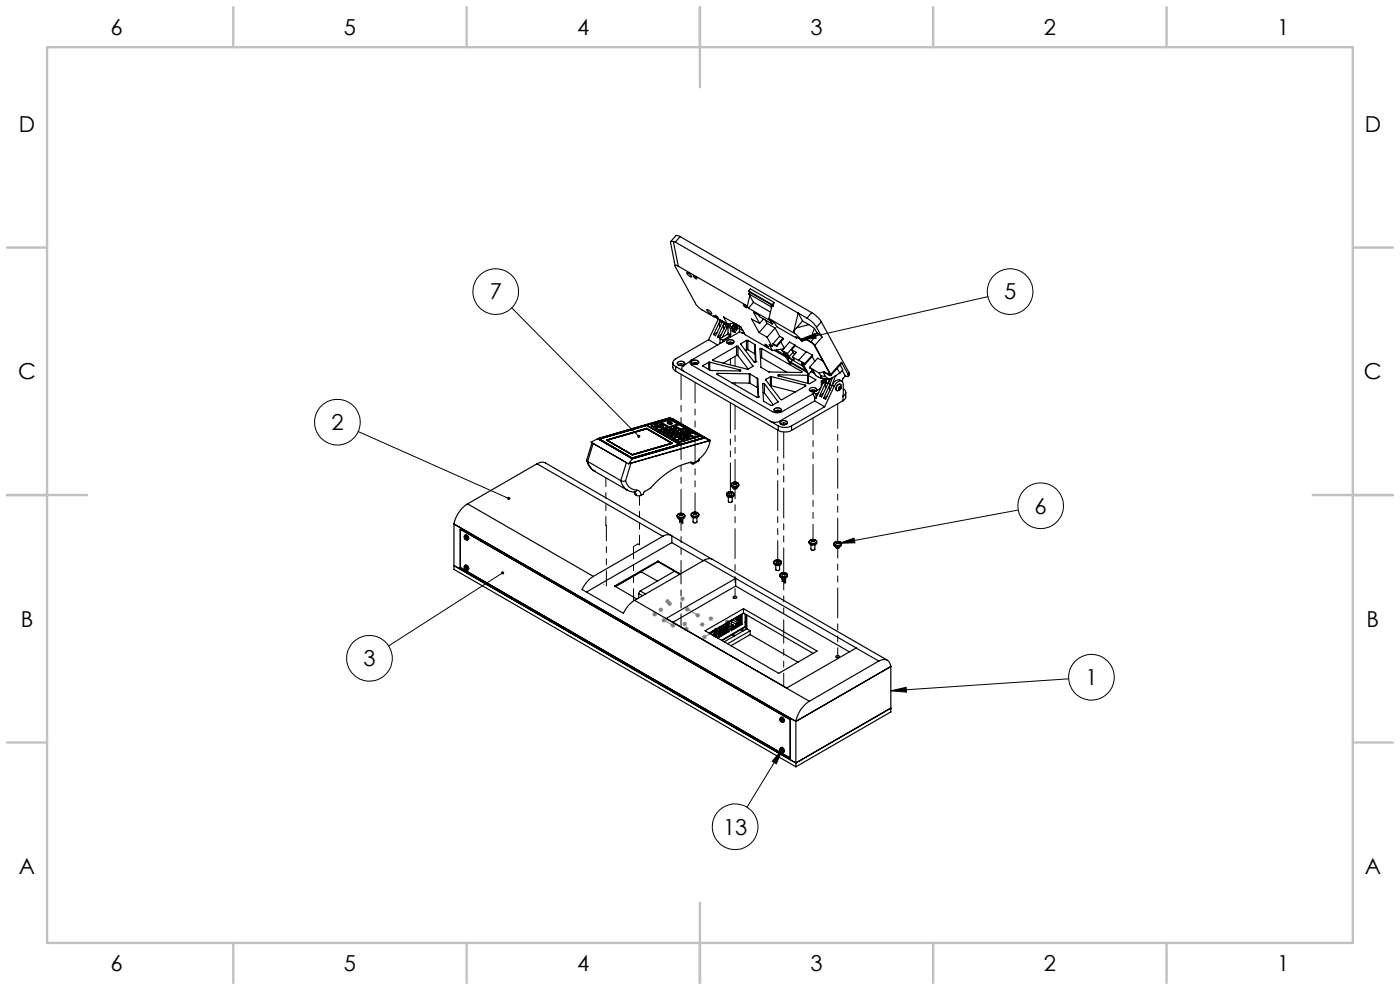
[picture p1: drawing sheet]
<svg xmlns="http://www.w3.org/2000/svg" width="297mm" height="210mm" viewBox="0 0 297 210" stroke-linecap="round" stroke-linejoin="round" font-family="sans-serif">
<defs><g id="words">
<g font-size="4.7">
<text x="23.5" y="7.4">6</text>
<text x="73" y="7.4">5</text>
<text x="122.5" y="7.4">4</text>
<text x="172" y="7.4">3</text>
<text x="221.5" y="7.4">2</text>
<text x="271" y="7.4">1</text>
<text x="4" y="27.9">D</text>
<text x="289.5" y="27.9">D</text>
<text x="103.9" y="63.5">7</text>
<text x="213" y="63.5">5</text>
<text x="3.9" y="80.4">C</text>
<text x="289.4" y="80.4">C</text>
<text x="70.3" y="91.2">2</text>
<text x="219.5" y="108.9">6</text>
<text x="4.4" y="132.9">B</text>
<text x="289.9" y="132.9">B</text>
<text x="77.1" y="141.3">3</text>
<text x="230.3" y="145.3">1</text>
<text x="153.4" y="177">13</text>
<text x="4" y="185.4">A</text>
<text x="289.5" y="185.4">A</text>
<text x="23.5" y="205.9">6</text>
<text x="73" y="205.9">5</text>
<text x="122.5" y="205.9">4</text>
<text x="172" y="205.9">3</text>
<text x="221.5" y="205.9">2</text>
<text x="271" y="205.9">1</text>
</g>
</g></defs>
<g fill="none" stroke="#808080" stroke-width=".21">
<path d="M138.4 130.3h1M138.5 130l.7 .7M138.9 129.8v1M139.2 130l-.7 .7M139.7 129.4h1M139.8 129l.7 .7M140.2 128.9v.9M140.3 131.6h1.1M140.5 131.2l.7 .7M140.5 129l-.7 .7M140.8 131.1v1M141.1 127.6h1"/>
<path d="M141.2 131.2l-.7 .7M141.3 127.2l.7 .7M141.6 128.1h1M141.6 127.1v.9M141.7 127.7l.7 .7M142 127.2l-.7 .7M142.1 127.6v1M142.2 132.7h1.1M142.4 132.3l.7 .7M142.4 127.7l-.7 .7M142.8 132.2v1M143.1 132.3l-.7 .7"/>
<path d="M144.3 127h1M144.4 126.7l.7 .7M144.8 132.4h1M144.8 126.5v1M144.9 132l.7 .7M145.1 133.4h1M145.1 126.7l-.7 .7M145.3 131.9v1M145.3 133.1l.7 .7M145.3 129.2h1M145.5 128.9l.7 .7M145.6 132l-.7 .7"/>
<path d="M145.6 132.9v1M145.8 128.8v.9M146 133.1l-.7 .7M146.2 128.9l-.7 .7M147.5 130.5h1M147.6 130.2l.8 .7M148 130v1M148.4 130.2l-.8 .7M148.4 132.5h1.1M148.6 132.1l.7 .7M148.9 135.1h1M149 132v1"/>
<path d="M149 134.8l.8 .7M149.3 132.1l-.7 .7M149.4 134.6v1M149.8 134.8l-.8 .7M150.3 131.2h1M150.5 130.9l.7 .7M150.8 130.7v1M151.2 130.9l-.7 .7M151.4 133.7h1M151.6 133.3l.7 .7M151.9 133.2v1M152.3 133.3l-.7 .7"/>
<path d="M153.8 132h1M154 131.6l.7 .7M154.3 131.5v1M154.7 131.6l-.7 .7"/>
</g>
<g fill="none" stroke="#000" stroke-width=".21">
<path d="M108.5 65.3l27 27.3M169.8 72l3.1-1.2 .2 .9zM209.6 62.9l-39.8 9.1M76 91.5l31.9 14.3M178 115.2l3.2-1 .2 .9zM216 108.2l-38 7M106.6 121.5l-24.2 15.5M166 158.9l-1.3 3.1-.9-.5zM166 158.9l-7.5 12.3M189 146.5l3.2-.7 .1 1zM226.7 144l-37.7 2.5"/>
<circle cx="105.2" cy="61.8" r="4.8"/>
<circle cx="214.3" cy="61.9" r="4.8"/>
<circle cx="71.6" cy="89.6" r="4.8"/>
<circle cx="220.8" cy="107.3" r="4.8"/>
<circle cx="78.4" cy="139.6" r="4.8"/>
<circle cx="231.5" cy="143.7" r="4.8"/>
<circle cx="155.9" cy="175.4" r="4.8"/>
</g>
<g fill="none" stroke="#c0c0c0" stroke-width=".5">
<path d="M10 10h277v190h-277zM49.5 1.5v8.5M99 1.5v8.5M148.5 1.5v17M198 1.5v8.5M247.5 1.5v8.5M1.5 52.5h8.5M287 52.5h8.5M1.5 105h17M278.5 105h17M1.5 157.5h8.5M287 157.5h8.5"/>
<path d="M148.5 191.5v17M49.5 200v8.5M99 200v8.5M198 200v8.5M247.5 200v8.5"/>
</g>
<path d="M128.1 124h.1" fill="none" stroke="#808080" stroke-width=".25"/>
<path d="M140.9 131.6l1.9 1.1M145.8 129.2l2.2 1.3M149.4 135.1l2.5-1.4M156 132.9l-1.7-.9" fill="none" stroke="#808080" stroke-width=".21" stroke-dasharray="15.2 1.3 1.3 1.3"/>
<path d="M106.5 121.2a.34 .34 0 0 0-.2 .5 .34 .34 0 0 0 .5 .1 .34 .34 0 0 0 .1-.5l-.3 .2 .3-.2zM166 158.9l-1.3 3.1-.9-.5zM178 115.2l3.2-1 .2 .9zM135.3 92.3a.34 .34 0 0 0 0 .5 .34 .34 0 0 0 .4 0l-.2-.2 .3 .1a.35 .35 0 0 0-.1-.4 .35 .35 0 0 0-.4 0zM169.8 72l3.1-1.2 .2 .9zM189 146.5l3.2-.7 .1 1zM107.7 105.5a.34 .34 0 0 0 0 .5 .34 .34 0 0 0 .5-.1l-.3-.1 .3 .1a.33 .33 0 0 0-.1-.4 .33 .33 0 0 0-.4 0z" fill="#000"/>
<g fill="none" stroke="#000" stroke-width=".25">
<path d="M142.8 51.2l.5 .2M142.8 51.2h-.5l-.1 .2 1 5M142.8 51.2l1.1 5.3M143.3 51.4l26 15M143.9 56.5l-.4-.2-.3 .1 4.4 8.2 1.1 1 2.7 1.6M143.9 56.5l14.6 8.4M144.3 50.2l-.9-.3-1.2 1.4M144.3 50.2l-1 1.2M144.3 50.2l27.9 16.1M145.7 57.8l.3 .1a.75 .75 0 0 1 .6 .9l-.6-.5zM147.1 58.5h.1a.64 .64 0 0 1 .5 .7zM142.7 76.9l.1 1.2 .5 .6"/>
<path d="M143.3 77.7v1M143.3 77.7l1.7 1M143.3 78.7l21.8 12.6M143.8 76.9a.79 .79 0 0 1 .8-.3 .79 .79 0 0 1 .6 .7 .89 .89 0 0 1-1.5-.3zM143.8 77.4l.6-.3 .7 .3M144.9 77.6a.59 .59 0 0 0-.3 .6 .59 .59 0 0 0 .4 .5M145 78.7l18.4 10.7M146.6 76.7a.97 .97 0 0 1 1.6 .2 .88 .88 0 0 1-.8 .4 .88 .88 0 0 1-.8-.6zM146.7 76.4l-1.8 1.3M146.8 77.1l.6-.2 .7 .2M147.1 77.2l.3-.1 .4 .1M149.2 77.5v.2"/>
<path d="M149.2 77.7l1.5 .9 6.4 .1v-.2M150 65.6a1.36 1.36 0 0 1 1 1h-.2a1.35 1.35 0 0 1-.8-1zM150.3 72.1l-7 4a.85 .85 0 0 0-.6 .8 .85 .85 0 0 0 .6 .8M150.3 72.1l2 1.1M150.4 76.9l-1.2 .6M150.4 76.9v1.5M150.6 76.8l-.2 .1M150.6 76.8l6.5 1.7M150.6 76.8v1.7M151.3 76.3v.2l7.4 1.8M151.3 76.3v.2M151.4 67.2l-.1-.2 3 1.7"/>
<path d="M151.6 67.2h-.2M151.7 66.9h.1a.64 .64 0 0 1 .5 .6l-.5-.4zM152.1 70.5l-.7 .5M152.3 79.2l-.3 .1 8.6 5 .3-.1M152.3 79.2l6.7 .1M152.3 79.2v.3M152.4 67.7l-2.1 4.4M152.4 67.7l.4 .3M152.4 67.7h.1M152.7 68.2v1.1M152.7 68.2l.4 .2M152.8 71.9v.8l.1 .1"/>
<path d="M152.8 68.1l-1.4 2.9M152.8 71.9l.5 .3M152.8 67.9l-.1 .3M153 71l-.8 .5M153.2 68.2l-1.4 3-.4-.2M153.2 68.1v.2M153.2 68.2l.4 .2M153.3 71.5l-.5 .4M153.3 68.1l-.1 .1M153.3 72.2v.4M153.6 68.7v1.1M153.6 68.7l.4 .2"/>
<path d="M153.6 68.6l-1.4 2.9M153.6 72.3l-6.8 4a.6 .6 0 0 0-.4 .6 .6 .6 0 0 0 .4 .6l17.1 9.8a2.1 2.1 0 0 0 2 0l6.6-3.8M153.6 72.3v.1M153.7 68.4l-.1 .3M154.1 68.7l-1.5 3-.4-.2M154.1 68.7l.3 .2M154.1 69.4l.1 .1M154.1 69.4l.6-.3 .7 .4M154.1 68.6l-.1 .2M154.1 68.6v.1M154.2 72.3a.94 .94 0 0 1 1.5 .3 .98 .98 0 0 1-1.6 0zM154.2 72.8l.6-.2 .8 .2"/>
<path d="M154.2 69.5l-.9 2M154.3 70.9l-1 .6M154.3 70.9l.6 .4M154.3 68.7l-.8-1.5 3.7 2.1 .9 1.7 5.8 3.4M154.4 70.7l-.1 .2M154.4 69.4v1.3M154.4 68.7l-.3 .7M154.4 69.4l-.2 .1M154.4 69.4l.6 .3M154.4 70.7l.6 .3M154.6 72.9l.2-.1 .5 .1M154.8 69.1l.4 .2"/>
<path d="M154.8 69.1v.1M154.9 71.3l-1.6 .9M155 71l-.1 .3M155 69.7v1.3M155.1 68.6l-.3 .5M155.2 69.3v.1M155.4 70l.1 .1zM155.4 69.5v.8l.5 .2M155.4 69.5l-.4 .2M155.4 70.2l.5 .3M155.4 68.6l.3 .1M155.5 70.1l.4-.2z"/>
<path d="M155.5 69.1l-.2 .4M155.5 69.1l-.3 .2M155.7 68.7l-.2 .4M155.7 68.7l.3 .1M155.8 68.5l-1.5 .2M156 69.4l.1-.1a.26 .26 0 0 1 .1 .4 .26 .26 0 0 1-.4 0zM156 68.8l-.5 .3M156 68.8l.2 .3M156 68.8h.2v.3M156.2 69.2l-.2-.1a.48 .48 0 0 0-.5 .7l.3 .1M156.2 69.1v.1M156.2 73.4l.4 .1"/>
<path d="M156.2 75.4l.4 .1M156.2 73.4v2M156.2 73.4l-4.9 2.9M156.2 75.4l-2.8 1.6M156.3 69.5v-.2a.38 .38 0 0 0-.5 .1 .38 .38 0 0 0 .1 .5l.2-.1M156.3 69.6l.2 .1M156.5 69v.7M156.5 69.7l-.6 .8M156.6 73.5l3.1 4.1M156.6 73.5v2M156.6 75.5l2.1 2.8M156.8 70.3l1.1 .4"/>
<path d="M156.8 69.1v1.3l-3.2 1.9M156.8 69.7l.8 .5M157.1 78.5v.2M157.2 72.9l2.8 3.9 .2 .1 .2-.2M157.2 72.9v.2M157.7 64.6h.1a.55 .55 0 0 1 .5 .7l-.4-.3zM157.8 70.6h-.4M158.4 72.2h.2M158.4 74.2h.2M158.4 72.2l-1.2 .7M158.4 72.2v2M158.4 74.2l-.3 .1"/>
<path d="M158.5 64.9l.3 .5M158.6 72.2l1.5 .9M158.6 72.2v2M158.6 74.2l1.5 .9M158.8 61.7l.4-.4 5 2.9M158.8 61.7l.3 .4M158.8 65.4l4.6 2.6-.3-.5M158.8 61.7l5 2.9M158.9 62.3l.2-.3 4.6 2.7M158.9 62.3l.2 .4M158.9 62.3l4.6 2.7M159 79.3h.1"/>
<path d="M159 79.3v2M159.1 62.7l-.6 2.2M159.1 62.7l.7 1.4M159.1 79.3l1.6 .9M159.1 79.3v2M159.7 77.6v.1l-1 .6M159.7 77.6v.1M159.8 64.1l3.6 2.1M159.8 64.1l-1 1.3M160.1 73.1l.1 .1M160.1 75.1h.1M160.1 73.1v2"/>
<path d="M160.2 73.2l.2 3.5M160.2 73.2v1.9M160.2 75.1l.1 1.7M160.4 76.7h.1M161 70.5l1.7 1M161.1 68.6l-1.3-2.4 4 2.5M161.1 68.6l-1.7-.9 1.6 2.8M161.3 75.9h.3M161.6 73.9l-.4 .1 .3 4 1.7 .9 6.8 .1 .1-.2M161.6 73.9l8.5 4.9M161.6 73.9v2M161.6 75.9l5.3 3.1"/>
<path d="M162 67.7l-.9 .9M162.3 73h.1a.55 .55 0 0 1 .5 .7l-.4-.3zM162.3 67.9l.4 .7M162.7 68.6l1.7 1M162.7 71.5l1.1 1.9M162.7 68.6l-1.7 1.9M163.1 67.5l5.5 3.2M163.4 79.9v2l.3-.1M163.4 79.9l-.9 .6M163.5 65l.2 .4M163.5 68.3v-.2a1.03 1.03 0 0 1 1 .8l.3 .4 4.2 2.4M163.5 68.3l.3 .4"/>
<path d="M163.7 79.9h-.3M163.7 79.9l7.1 1.8M163.7 79.9v1.9M163.7 65.4l-.6 2.1M163.7 64.7l.1 .1M163.7 64.7l-.2 .3M163.7 68.1l-.2 .2M163.8 73.4l-.6-.3 .7 1.3M163.8 64.8l-.1 .6M163.8 64.8l.2 .2M163.8 64.6l.2 .4M164 72.9l.1 .2"/>
<path d="M164 72.9l.7 .4M164.1 73.1l-.3 .3M164.1 73.1l.7 .4M164.1 68.4l-.3 .3M164.2 64.2l-.2 .8M164.2 64.2l-.4 .4M164.3 74.3l2.5 1.5M164.4 69.6l1 1.7M164.4 69.6l-1.7 1.9M164.7 74.3l1.8 1M164.7 73.3l.1 .2M165.2 79.5l-.2 .2 6.6 1.7 1.4-.7"/>
<path d="M165.2 79.5l6.2 .1M165.2 79.5v.3M165.4 71.3l.7 .4M165.4 71.3l-1.4 1.6M165.7 72.5l.7 1.3M165.9 74.4l.5 .4M165.9 74.4l1.1 .6M166.1 71.7l.1 .2-1.4 1.6M166.1 71.7l-1.4 1.6M166.2 74l-2.3 .4M166.3 74.9l.1 .1M166.3 74.9l1.2 2.1 .2 .2"/>
<path d="M166.4 75l.3 .2M166.4 74.8l.2 .1M166.4 74.8l-.1 .1M166.6 74.9l.2 .1M166.6 74.9l-.2 .1M166.7 75.2l1 2M166.8 75l.5 .9 3 1.8M166.8 75l-.1 .2M167 75l.4 .7M167.4 75.7a1.03 1.03 0 0 0 1.1 .7l-.4-.7M167.7 76.8l3.4 2M167.7 76.8l.2 .2"/>
<path d="M167.9 77l3.3 2M167.9 77l-.2 .2M168 74.2l.9 .5-.8 1M168 74.2l.2 .5M168.1 75.7l1.4 .8-.1-.1M168.1 76.4l-.4 .4M168.2 74.7l.4 .4M168.2 74.7l-.8 1M168.4 70.3l.2 .4M168.6 70.7l.9 .8 .5 .7M168.6 73.2l.1 .1M168.6 73.2l-1.1-.6-1.6 1.8"/>
<path d="M168.6 73.2l-1.6 1.8M168.7 73.3l2.3 1.3M168.7 73.3l-.7 .9M169 69.6l-.6 .7M169 71.7l-.2-.3 1 .6 .3 .3M169.1 71.6l-.1 .1M169.3 66.4l1 1.7M169.3 66.4l1.9 1.1M169.3 66.4l-.9 3.9M169.4 76.4l1.3 .7M170 72.2l.1 .1M170.1 78.8v.2"/>
<path d="M170.1 77.1l.6 1.2 .3 .1 .6 1M170.1 77.1l.5 .3M170.3 77l-.3 .1M170.3 68.1l1.3 .8M170.3 68.1l-1.3 1.5M170.3 77l.4 .2M170.3 77l-.2 .1M170.5 77.4l1.1 2M170.5 77.4h.1M170.6 77.4h-.1M170.7 77.2l.1 .1M170.7 77.2l-.1 .2"/>
<path d="M170.7 77.1l.1 .2M171.1 72.1l1.1 .6 .6 .6 3.2 6.1-.3-.1M171.1 72.1l-.1-.2 1 .6M171.1 72.1l-1 .2M171.2 67.5a5.7 5.7 0 0 1 2 1.9M171.4 79.6h.1M171.4 79.6v1.7M171.5 79.6l1.5 .9M171.5 79.6v1.7M171.6 68.9l1.2 .8M171.6 68.9l-2.6 .7M171.7 77.9l2.1 1.2"/>
<path d="M171.7 77.9l.7 .5M172 72.5l.9 .8M172.1 78.8l.8 .5M172.2 66.3a6.3 6.3 0 0 1 2 2M172.2 66.3l-1 1.2M172.3 78.6l.3 .2M172.3 75.6l.6 1.1M172.3 75.3l.1 .2-1.6 1.8M172.3 75.3l-1.2-.7-1.7 1.8M172.3 75.3l-1.6 1.8M172.4 78.4l.7 1.3 1 .5 .1-.2-.1-.3M172.4 78.4l-.8 1"/>
<path d="M172.4 71.5l-2.4 .7M172.8 69.7l-.4 1.1v.7M172.8 69.7l.5 .9M172.9 73.3l3.3 6.1M173.2 69.4l1.2 2.1M173.3 70.6l.3 .2M173.3 70.6l-.9 .9M173.6 70.8l.8 .7M173.6 70.8l-1.6 1.7M173.8 79.1l.3 .6M174.1 79.7l1 .2M174.2 68.3l-1 1.1"/>
<path d="M174.2 68.3l5.9 10.7M174.4 71.5l-1.5 1.8M174.6 76.6l-1.1-.6-1.8 1.9M174.8 78.8l.1 .2M174.8 78.8l.9 .5M174.8 78.8l-1 .3M174.9 79l1.2 .7 .2-.1-.1-.2M174.9 79h-.2l.4 .9M175.1 79.9l1 .5M175.9 79l-.2 .3M177.2 79.7h.1M177.2 79.7l-1.1 .7"/>
<path d="M177.2 79.7l-.7 2.1M177.6 78.1l.6 1.1M178.2 79.2l-1 .5M178.3 77.4l.5 1-.6 .8M178.5 76.9l.1 .1-2.4 2.6M178.5 76.9l-2.3 2.5M178.5 76.9l1.3 2.4M178.7 78.6l.6 1.1M179.3 79.7l-.5 .6-.2 .6M179.8 79.3l.1 .5-.6-.1M180.1 79l.1 .4-.3 .4M180.1 79l-.3 .3"/>
<path d="M113.9 98.4l.8-.3h.9l26.8 15.5M113.9 98.4l26.7 15.4M113.9 98.4l-14.7 8.5M124.5 97.7l.7 1.5 .9 .7M124.7 97.9l.4 1 1 1M124.7 97.9l1.1-3.8 7.1 4-1.2 3.8M124.7 97.9l7 4M125.6 93.9l-1.1 3.7 .2 .3M126.1 99.9h.1M126.1 99.9l7 4.1-1-1.1-.4-1M126.8 93.1l7.4 4.2M126.8 93.1l-1.4 .7 7.9 4.6"/>
<path d="M127.1 93.1l7 4.1 10.1-2.9M127.1 93.1l15-4.3 7.1 4.1-15 4.3M127.1 93.1l10.1-2.9 7 4.1M127.1 93.1l7.1 4.1M128.7 93.3l8.5-2.4 5.5 3.1-8.5 2.5zM128.8 93.4l8.4-2.4 5.3 3-8.4 2.4zM133.8 98.3h-.1M133.8 98.3l-1.1 3.7M134.2 97.3l-.9 1.1M138.2 90.2l-.1 .2 1.6 .9M138.2 90.2l.8-.2 .4 .3M138.2 90.2l1.5 .9"/>
<path d="M138.9 90.5l.4 .1M139 90.3l-.1 .2M139 90.4h.3M139 90.3v.1M139 90.3l.3 .1M139 90.4l-.1 .1M139.2 89.9v.2l1.6 .9M139.2 89.9l1.6 .9M139.2 89.9l.9-.2 .3 .2M139.3 90.6v.1M139.3 90.2v.2M139.3 90.6h.2"/>
<path d="M139.3 90.2v.4M139.3 90.2l.1 .1M139.3 90.4v.2M139.4 90.3l1.1 .6M139.4 90.3l.4 .2M139.5 90.6l-.2 .1M139.7 91.1v.2M139.8 90.5l-.3 .1M139.8 90.5h-.3v.1M140 91.3l-.1 .1 1.3 .7M140 91.3l1.2 .7M140 91.3l.8-.3 .5 .4"/>
<path d="M140 90.1l-.1 .1 .8 .2v-.1M140 90.1l.7 .2M140.3 89.6v.2l1.6 .9M140.3 89.6l1.6 .9M140.3 89.6l1.9-.5 1.6 .8M140.4 89.9l.1 .3M140.4 89.9l.2 .3-.6-.1M140.4 89.9h.1M140.4 89.9l1.2 .7M140.4 89.9l.3 .4M140.5 90.9v.2l-.8 .2M140.5 90.9l-.8 .2"/>
<path d="M140.7 91.5v.1M140.7 91.6l.4 .1M140.7 91.6h.1M140.8 91.5h.2M140.8 91.5l.3 .2M140.8 91.5h.1M140.8 91.5h-.1M140.8 90.8v.2M141 91.4h.1M141 91.4h.4M141 91.4l.1 .1M141 91.5h.1"/>
<path d="M141.1 91.7h.1M141.1 91l-.1 .1 1.2 .7M141.1 91l.8-.3 .5 .3M141.1 91l1.2 .7M141.1 91.5h.1M141.1 91.5h-.1M141.2 92v.1M141.4 91.4v.1M141.4 91.4h.1M141.4 91.5h.1M141.4 91.5l.1 .1M141.5 91.6l.5 .1"/>
<path d="M141.5 91.6a.47 .47 0 0 0-.8-.1v.1M141.5 91.6h.1M141.5 92.1l-.1 .2 1.3 .7M141.5 92.1l1.2 .7M141.6 89.6a.52 .52 0 0 0 .4 .4 .52 .52 0 0 0 .6-.3M141.6 90.6v.2l-.8 .2M141.6 90.6l-.8 .2M141.6 89.5a.56 .56 0 0 1 .9 .3 .65 .65 0 0 1-.9-.3zM141.7 91.2h.5h-.1M141.7 91.2h.1M141.7 91.2l.5 .1M141.7 89.6h.1a.33 .33 0 0 1 .3-.1 .33 .33 0 0 1 .2 .3z"/>
<path d="M141.7 89.7l.7 .1M141.9 90.5v.2M142 91.1l.1 .1M142 91.7v.2l-.8 .2M142 91.7l-.8 .3M142.1 91.2v-.2h.2l.3 .1-.1 .2M142.1 91.2h.1M142.1 88.6l-15.3 4.5M142.1 88.6l7.3 4.3M142.1 88.6l.6 .2M142.1 92.3l.1 .2M142.1 91l.1 .2h.3l-.1-.1"/>
<path d="M142.1 91l.3 .1M142.1 91v.1M142.1 91h.1M142.1 90.7v.1l1.8 1.1M142.1 90.7l1.3 .7M142.1 90.7l.8-.3 .8 .4M142.2 92.5h.4M142.2 92.5h.1M142.2 92.3h.1M142.2 91.3h.3M142.2 91.3h.1M142.2 92.3h.4"/>
<path d="M142.2 92.3v.1l.4 .1M142.3 91.7l-.1 .1M142.4 91.1h.1M142.5 91.3l.6 .1M142.5 91.3h.1M142.5 91.8v.2l1.2 .7M142.5 91.8l1.3 .7M142.6 92.1l.3 .2-.7-.1-.1 .1 .1 .2M142.6 92.3h.1M142.6 92.1h.1M142.6 92.3l.5 .1M142.6 92.5h.1"/>
<path d="M142.6 88.8l8.1 4.6M142.6 92.1l-.4-.2-.7 .2M142.6 92.1l.5 .3M142.7 92.8v.2M142.8 90.8l.1 .2M142.9 91h.4M142.9 91h.1M142.9 93l.8-.3 .6 .4M142.9 93v.1l1.2 .8M142.9 93l1.2 .7M142.9 90.8l.2 .2h.2l-.1-.1M142.9 90.8l.3 .1"/>
<path d="M142.9 90.8h.1M143.1 92.4h.1M143.1 92l.5 .1h-.1M143.1 92h.1M143.1 91.4v.2l-.9 .2M143.1 92.4l.4 .2M143.1 92l.3 .2M143.1 91.4l-.8 .3M143.2 90.8l.2 .2h-.1M143.2 90.9h.1M143.2 90.3v.2l1.2 .7M143.2 90.3l1.3 .7"/>
<path d="M143.2 90.8l.5 .1M143.2 90.3l.8-.2 1.3 .7M143.3 91h.1M143.3 91.6l-.8 .2M143.4 92.2h.1M143.4 91h-.1M143.4 91.4l.8-.3-.1 .2-.8 .2zM143.4 91.9l.1 .2M143.5 92.6l-.1 .2-.7 .2M143.5 92.6l-.8 .2M143.5 91.9v.2M143.5 91.9a.29 .29 0 0 1 .3-.1 .29 .29 0 0 1 .2 .3"/>
<path d="M143.5 92.1h.1M143.5 91.9h.1M143.6 91.9l.3 .1M143.6 91.9l.2 .2M143.6 91.9h.1M143.6 91.5v.2l1.2 .7 .1-.2M143.6 91.5l1.3 .7M143.6 91.5l.8-.2 .6 .3M143.7 93.3h.1M143.7 90.8h-.7l-.2 .1 .1 .1M143.7 90.9h.1M143.8 93.3h.1"/>
<path d="M143.8 92.1h.1M143.8 92.1l-.4 .1M143.8 92.5l-.1 .2M143.8 89.9v.2l-1.9 .6M143.8 89.9l-1.9 .6M143.9 93.3h.1M143.9 92h.1M143.9 92v.1M143.9 92.1h.1M144 92.1h.1M144 92.7v.1l1.2 .7M144 92.7l1.2 .7"/>
<path d="M144 92l.6 .3M144.1 92.1h-.1M144.1 93.7v.2M144.2 94.3l-10 2.9M144.3 91.7l.1 .1M144.3 93.1l-.6 .2M144.3 93.1h.1M144.4 93.1h.1M144.4 91.8l.3 .1M144.4 91.8h.1M144.4 93.1l-.6 .2h.1M144.4 93.1l.6 .3"/>
<path d="M144.4 91.7v.1l.3 .1-.1-.2M144.4 91.7h.2M144.4 91.7h.1M144.5 91l-.1 .2M144.6 91.6v.1M144.6 91.7a.28 .28 0 0 1 .3-.2 .28 .28 0 0 1 .2 .3M144.6 91.7l-.3-.1 .1 .2M144.6 92.3l-.1 .2-.8 .2M144.6 92.3l-.8 .2M144.6 92.9h.1M144.6 92.9l.9 .1M144.6 91.7l.1 .1"/>
<path d="M144.6 91.7h.1M144.7 91.6l.2 .2 .2-.1-.1-.1M144.7 91.6h.3M144.7 91.6h-.1M144.7 91.6h.1M144.7 91.2v.2l1.2 .7M144.7 91.2l.8-.2 .5 .3M144.7 91.2l1.2 .7M144.7 91.9h.1M144.8 91.9h-.1M144.8 92.4l.5 .3M144.8 92.9h.5z"/>
<path d="M145 93.4l-.1 .2-.8 .3M145 93.4l-.9 .3M145 92.7h.1M145 91.6l.1 .1M145 91.6h.1M145 92.7l-.4 .2M145.1 92.8h.1M145.1 91.8l-.4 .1M145.1 91.8h.1M145.1 92.3v.2l1.2 .7M145.1 92.3l.8-.2 .7 .5M145.1 92.3l1.2 .8"/>
<path d="M145.1 91.7l.6 .3M145.2 91.7l-.1 .1M145.2 92.8l.3 .2M145.2 93.4v.1M145.3 90.8l-.1 .2-.8 .2M145.3 92.7h-.2M145.3 92.7h.1M145.3 90.8l-.8 .2M145.3 92.7l.7 .5M145.3 92.7l-.1 .1M145.4 91.4l.1 .1M145.5 91.5h.5"/>
<path d="M145.5 91.5h.1M145.5 91.5l-.1-.1a.56 .56 0 0 1 .8 0l-.2 .1M145.5 93h.1M145.6 92.5h.1M145.6 91.3l-.1 .1 .1 .1h.4l.1-.2M145.6 91.3h.1M145.6 92.5l.4 .3M145.6 92.5l1.1 .1M145.6 91.3l-.1 .1M145.7 92l-.1 .1-1.6 .6M145.7 92l-.8 .2M145.8 91.3h.3"/>
<path d="M145.8 91.3h-.2M145.8 91.3h.1M145.9 91.9v.2M146 91.5h.1M146 92.8h.1M146 93.2v.1l-.8 .2M146 93.2l-.8 .2M146.1 91.3v.1M146.1 91.3h.1M146.1 92.8h.1M146.2 92v.2l1.2 .7M146.2 92l.8-.2 1.2 .7"/>
<path d="M146.2 92l1.2 .7M146.2 91.4l-.2 .1M146.2 91.4l.6 .3M146.3 98.1l.6 .3h.2v-.2M146.3 93.1v.1M146.7 92.6h.1M146.7 92.6h-.9l.3 .2M146.7 92.6l.4 .2M146.8 91.7l-.1 .1-.8 .3M146.8 91.7l-.9 .2M147.1 98.2l-.3-.1a15.1 15.1 0 0 0-8.9 5.5l-1.2 .6-.2 .6-.5 .3M147.1 92.8v.2l-.8 .2"/>
<path d="M147.1 92.8l-.8 .3M147.4 92.7v.2M148.2 92.5v.2l-.8 .2M148.2 92.5l-.8 .2M148.3 97.5l-.1 .3-1.1 .6M148.3 97.5l-1.2 .7M149.4 92.9l-15.2 4.4M149.4 92.9l1.2 .5-17.3 5M150.7 93.4a7.1 7.1 0 0 1-2.4 4v.1M150.7 93.4l-16.9 4.9M155.3 81.2l3.7 .1M159 81.3h.1"/>
<path d="M159.1 81.3l1.6 .9M160.7 80.2v.1M160.7 82.2v.1M160.7 80.2v2M160.7 80.3l.2 3.9M160.7 80.3v2M160.7 82.3l.1 2M160.9 84.2h.1M161.9 83.3l.3 .1M162.2 81.4h-.4l.2 3.7 1.5 .9h.3l1.2-.8M162.2 81.4l2.8 3.8M162.2 81.4v2"/>
<path d="M162.2 83.4l1.8 2.5M162.5 80.5l-.1 .1 3.3 4.2 5.2-2.9-.1-.2M162.5 80.5v.1M163.4 89.4l1.7 .9M163.7 81.8l5 1.3M164.2 86.8a.96 .96 0 0 1 1.6 .2 .88 .88 0 0 1-.9 .4 .88 .88 0 0 1-.7-.6zM164.3 87.2l.6-.2 .8 .2M164.6 87.4l.4-.2 .3 .2M165 85.2v.1M165.1 90.3a3.3 3.3 0 0 0 2.8 0M165.1 91.3a3 3 0 0 0 2.8 0M165.1 90.3v1"/>
<path d="M165.6 89.4a.94 .94 0 0 1 1.4 .3 .98 .98 0 0 1-1.5 0zM165.6 89.9l.6-.2 .7 .2M167.9 90.3v1M170.8 81.7v.2M171.8 82.9l.6-.2 .7 .2M172.1 83.1l.4-.2 .3 .2M172.5 83.3v.4l.3 .6M172.5 83.3l.6 .3M172.8 85l-7.4 4.4a2.1 2.1 0 0 1-2 0M172.8 84.3v.7M172.8 85l2.1 1.3M172.8 84.3l.3 .1"/>
<path d="M173 80.5v.2M173 83l.2-.2a.68 .68 0 0 0-.3-.6 .68 .68 0 0 0-.7 0 .45 .45 0 0 0-.5 .5 .45 .45 0 0 0 .5 .4l.8-.1M173.1 83.6v.8M173.7 83.3l-.6 1.1M173.7 83.3l-.6 .3M174.1 80.2l2 .2M174.1 82.4l-1.6 .9M174.2 80.8l.4-.2 .4 .2M174.2 80.8l.6 .3-.2 .1M174.2 80.8v1.2M174.5 80.2l.3 .2M174.6 81.2l-.9 2.1"/>
<path d="M174.6 83.5l-.7 .5M174.9 80.7l.1 .1M174.9 80.7v.1M174.9 86.3l-7 4M175 80.3l-.2 .4zM175 80.8l-.3 .5-.1-.1M175 80.8l.3 .2M175.1 80.3l-.2 .4M175.2 81.2v1.1M175.2 81.2l.4 .2M175.2 81.1l-1.3 2.9M175.3 80.4l-.3 .4"/>
<path d="M175.5 84l-.8 .4M175.5 80.4l-.3 .8M175.7 81.2l-1.4 3-.4-.2M175.7 81.2l.4 .2M176 80.4l-.4 .9M176 81.7v1.1M176 81.7l.5 .2M176.1 81.6l-1.4 2.8M176.6 80.2l-.9 1M176.6 81.7l-1.4 3-.5-.3M176.6 81.7l.4 .2M176.6 80.1l-.6 1.6"/>
<path d="M177 81.9a1.32 1.32 0 0 1 1.6-1l.3 .7v2.4M177 81.9l-2.1 4.4M177.7 81.7a.49 .49 0 0 1 .7 .1 .49 .49 0 0 1-.1 .7 .5 .5 0 0 1-.7 .4 .5 .5 0 0 1-.2-.8zM178 82.1l.3-.1a.36 .36 0 0 1 0 .5 .36 .36 0 0 1-.4 .1zM178 82.4h.1M178 82.4v.1l.2 .1M178.2 82.1l-.2 .3M178.2 82.1h.1M178.2 82.1h.1v.3M178.2 82.1l-.2 .2v.3h.2M178.2 82.3l.1 .1M178.2 82.1v.2"/>
<path d="M178.2 82.3l-.2 .1M178.3 81.5a.83 .83 0 0 0-.9 .4 .83 .83 0 0 0 .1 1M178.3 82.4l-.1 .2M178.6 80.8a1.25 1.25 0 0 0-2 .9M178.8 85l-10.9 6.3M178.9 82.4a.83 .83 0 0 1 .5 .8 .83 .83 0 0 1-.5 .8M178.9 84l-.1 1M179.4 83.2v1.2l-.6 .6M96.3 111.2v9.6l72.5 41.9M96.3 120l72.5 41.8 20.2-11.6M96.3 111.2l72.5 41.8M97.6 112.2l70 40.4v8.2l-70-40.4z"/>
<path d="M98.5 113.7a.52 .52 0 0 1 .6 .2 .52 .52 0 0 1-.1 .7l-.5-.5zM98.6 114.1l.1 .1M98.6 113.6a.55 .55 0 0 1 .7 .2 .55 .55 0 0 1-.2 .7 .62 .62 0 0 0-.5-.9zM98.6 120a.57 .57 0 0 1 .7 .2 .57 .57 0 0 1-.2 .8 .64 .64 0 0 0-.5-1zM98.7 114v-.1l.1 .2M98.7 114h-.2l.1 .1M98.7 114.2v.1M98.7 114h.1l-.2 .1M98.8 114.2l-.1 .1M98.8 114.1l.1 .2-.1-.1M98.8 114.1l-.1 .1M98.8 114.2h.1"/>
<path d="M99.2 106.9a6.8 6.8 0 0 0-2.9 4.3M99.2 106.9l26.7 15.4M131.7 101.9l.4 .2 .6-.1M132.7 102a2.53 2.53 0 0 0 2.4 2M133.1 104l.6 .2 .9 .2M134.5 104.4l.2 .5 .3 .2M134.6 104.4l.3 .3 .1 .4M135 105.1h1M135.1 104a.98 .98 0 0 1 .9 1.1M135.1 104l-.5 .4M139.6 119l4.7 2.7M139.6 119l-9.2 5.3 4.7 2.8"/>
<path d="M139.6 119v.2M139.6 119.2l-9.1 5.2M139.6 119.2l4.6 2.6M140.6 113.8l-14.7 8.5M142.5 113.7a1.59 1.59 0 0 0-1.9 .1M142.5 113.7l8.5 4.9M142.5 115.1l-18.1 10.5M142.5 115.1l6.7 3.8M142.5 113.7v1.4M143.7 109.4a.88 .88 0 0 1 .7-.5 .88 .88 0 0 1 .8 .5M143.7 109.4a.82 .82 0 0 0 .8 .7 .82 .82 0 0 0 .8-.7M143.7 109.4a.94 .94 0 0 0 1.6 0"/>
<path d="M143.8 109.1a.92 .92 0 0 1 1.4 .3 .86 .86 0 0 1-1.5-.2zM144.1 110l.2 .3h.4v.8l.2-1.1M144.2 110.3v.5h.5M144.3 109h.4M144.3 109h-.2l.2 .1M144.3 109v.1M144.3 109.1l-.2 .2h.7l-.2-.2M144.3 109.1l.1 .1M144.6 109.1v.1M144.7 109h.1l-.2 .1M144.7 109l-.1 .1M146.6 109.1a.88 .88 0 0 1 .8-.5 .88 .88 0 0 1 .8 .5"/>
<path d="M146.6 109.1a.85 .85 0 0 0 .7 .8 .85 .85 0 0 0 .9-.4v-.4M146.6 109.1a.9 .9 0 0 0 1.6 0M146.8 108.9a.92 .92 0 0 1 1.4 .2 .88 .88 0 0 1-1.5-.1zM147 109.8v.9a.49 .49 0 0 0 .8 0v-.9M147.2 108.7h.4M147.2 108.7l-.1 .1 .2 .1M147.2 108.7l.1 .2M147.3 108.9v.1M147.6 108.7l.2 .1-.2 .1 .1 .2-.2-.1-.4 .1 .2-.2M147.6 108.7v.3M149.4 118.8a1.71 1.71 0 0 1 1.8-.1l37 21.3M149.4 118.8l6.7 3.9"/>
<path d="M149.4 118.8l-14.8 8.5M154.1 104.8a.88 .88 0 0 1 .8-.5 .88 .88 0 0 1 .8 .5M154.1 104.8a.86 .86 0 0 0 .7 .8 .86 .86 0 0 0 .9-.4v-.4M154.1 104.8a.9 .9 0 0 0 1.6 0M154.2 104.6a.91 .91 0 0 1 1.5 .2 .86 .86 0 0 1-1.5-.1zM154.5 105.5v.9a.46 .46 0 0 0 .8 0v-.9M154.7 104.4h.5M154.7 104.4l-.1 .1 .2 .1M154.7 104.4l.1 .2M154.8 104.6l-.2 .1 .1 .1a.24 .24 0 0 1 .2-.2 .24 .24 0 0 1 .3 .2l.1-.1-.3-.1M154.8 104.6h.1M155 104.6h.1"/>
<path d="M155.1 102.8a.86 .86 0 0 0 .7 .7 .86 .86 0 0 0 .9-.4v-.3M155.2 104.4l.1 .1-.3 .1M155.2 104.4l-.1 .2M155.2 102.5a.86 .86 0 0 1 1.5 .4 .99 .99 0 0 1-1.6-.1zM155.3 102.5a.87 .87 0 0 1 1.4 .3 .88 .88 0 0 1-1.5-.2zM155.5 103.4a.42 .42 0 0 0 .4 .3 .42 .42 0 0 0 .4-.3M155.7 102.4h-.1l.2 .1-.2 .2 .1 .1 .2-.2 .3 .1-.2-.2M155.7 102.4h.4M155.7 102.4l.1 .2M156 102.5v.1M156 102.6h.1M156.1 102.4h.1l-.2 .1"/>
<path d="M156.1 102.4v.1M164.2 119.3a.88 .88 0 0 1 .8-.5 .88 .88 0 0 1 .8 .5M164.2 119.3a.78 .78 0 0 0 .4 .7 .78 .78 0 0 0 .9-.1l.2-.3 .1-.3M164.2 119.3a.9 .9 0 0 0 1.6 0M164.3 119l.6-.2a.5 .5 0 0 1 .7 .4 .5 .5 0 0 1-.7 .4l-.6-.2zM164.6 119.9v.9a.49 .49 0 0 0 .8 0v-.9M164.7 118.8h.5M164.7 118.8l-.1 .1 .3 .1M164.7 118.8l.1 .2M164.9 119v.2M164.9 119.1v.1M165.2 118.8l.1 .1-.2 .1 .1 .2-.2-.1-.4 .1 .3-.2"/>
<path d="M165.2 118.8l-.1 .3M171.7 114.9a.88 .88 0 0 1 .8-.5 .88 .88 0 0 1 .7 .5M171.7 114.9a.86 .86 0 0 0 .6 .8 .86 .86 0 0 0 .9-.4v-.4M171.7 114.9a.91 .91 0 0 0 1.5 0M171.8 114.7a.88 .88 0 0 1 1.4 .2 .86 .86 0 0 1-1.5-.1zM172 115.6v.9a.46 .46 0 0 0 .9 0v-.9M172.3 114.5h.4M172.3 114.5l-.2 .1 .2 .1M172.3 114.5v.2M172.3 114.7l-.2 .2h.7l-.2-.2M172.3 114.7v.1M172.6 114.7v.1"/>
<path d="M172.6 114.8h-.1M172.7 114.5l.1 .1-.2 .1M172.7 114.5l-.1 .2M176.9 115.3a.94 .94 0 0 0 1.6 0 .82 .82 0 0 1-.8 .8 .82 .82 0 0 1-.8-.8zM176.9 115.3a.88 .88 0 0 1 .8-.4 .88 .88 0 0 1 .8 .4M177 115.1a.92 .92 0 0 1 1.4 .2 .86 .86 0 0 1-1.4-.1zM177.3 116a.4 .4 0 0 0 .4 .3 .4 .4 0 0 0 .4-.3M177.5 114.9h.4M177.5 114.9l-.1 .1 .2 .1M177.5 114.9l.1 .2M177.6 115.1v.1M177.6 115.2h.1"/>
<path d="M177.8 115.2h.1M177.9 114.9l.1 .1-.2 .1 .2 .2-.3-.1-.3 .1 .2-.2M177.9 114.9l-.1 .3M98.5 120.1a.52 .52 0 0 1 .6 .2 .52 .52 0 0 1-.1 .7l-.5-.5zM98.6 120.5l.1 .1M98.7 120.5v-.2l.1 .2M98.7 120.5l-.1-.1v.1M98.7 120.6v.1M98.7 120.5l.1-.1-.2 .1M98.8 120.6v.2l-.1-.1M98.8 120.5l.1 .2-.1-.1M98.8 120.5l-.1 .1"/>
<path d="M98.8 120.5l-.1 .2M98.8 120.6h.1M125.9 122.3a6.7 6.7 0 0 0-2.4 2.8l8.8 5a6 6 0 0 1 2.3-2.8M134.6 127.3l37.1 21.5M135.5 125.9v.9M135.5 125.9l.8 .5M135.8 125.4l-.3 .5M135.8 125.4l1.1 .6M136 121.2v.1M136 121.3l3.5 2M136 121.3l-5.4 3.1M143.1 121.2l-7.3 4.2"/>
<path d="M149.6 133.8l8.1-4.7 15.7 9-8.2 4.7zM151 134h.1M151.1 134h.1M151.1 133.9h.1M151.1 133.9l-.1 .1M151.1 133.9v.1M151.3 133.8l.2 .1M151.3 133.8h.1M151.4 134.5h.1M151.4 134.5l.1 .1M151.5 133.9h.1M151.5 134.9h.1"/>
<path d="M151.5 133.9l-.9 .5M151.5 134.4h.1M151.5 134.4l-.4 .3 .3-.2M151.5 133.9v.1M151.5 134.6v.3M151.5 134.6l-.2 .2M151.5 134.8l-.1 .1M151.5 133.9l-.8 .5M151.5 134.4l-.4 .3M151.6 133.9h.1M151.6 133.9l-.1 .1M151.7 134.3l-.2 .1"/>
<path d="M151.7 133.9l-.2 .1M151.7 134.3h.1M151.7 133.8h.1M151.7 134.4h.1M151.7 133.8l.2 .1M151.7 134.3l.2 .1M151.7 133.6v1.4M151.7 133.9h.1M151.7 133.8l.1 .1M151.7 133.8h.2M151.8 133.9h.1M151.8 133.8v.1"/>
<path d="M151.8 133.9v1.1v-.6l.1 .1h-.1M151.8 133.5v.3M151.8 133.8h.1M151.8 133.8l.1 .1M151.8 133.6h.1M151.8 134.4h.1M151.8 133.9h.2M151.8 133.5v.4M151.8 133.6l.1 .1M151.8 133.5l.1 .1M151.9 134.4h.1M151.9 133.6h.1"/>
<path d="M151.9 133.9h.1M151.9 133.9v.5M151.9 133.5v.4M151.9 134.4v.7M151.9 134.8l-.1 .1M151.9 135.1h.1M152.2 133.3v2M152.5 134.3l.3 .1M152.5 133.1v2.1l2.2-1.2M152.5 134.2h.2M152.5 134.3l.1 .1M152.5 134.7h.1"/>
<path d="M152.5 134.8h.1M152.5 133.9h.1M152.6 134h-.1M152.6 134.8h.1M152.6 134.7v.1M152.6 134h.1M152.6 134.2l-.1 .1M152.6 133.9v.1M152.6 134.9h.1M152.6 134.8v.1M152.6 133h.1M152.6 134.4h.2"/>
<path d="M152.6 134.4v.1M152.7 133h.1M152.7 134v.2M152.8 134.4h.1M152.8 132.9l-.1 .1M152.8 134.3l.2 .1M152.8 134.3h.1M152.9 134.1l.1 .1M153 134.4h-.5M153 134.4h.1M153 134.4l-.3-.2 .1 .2M153 134.2h.1"/>
<path d="M153 134.1h.1M153 134.1v.1M153.1 134.1h.1M153.1 134.1l.3 .1M153.2 133.9l.4 .1 .2-.1M153.4 134.2v.2l-.8 .4M153.4 134.2v.2M153.4 133.8l.1 .1M153.4 134.4h.1M153.5 133.9h.1M153.5 133.9l-.1 .1M153.5 132.5h.1"/>
<path d="M153.6 132.5h-.1M153.6 133.7l.1 .1M153.6 133.9h.1M153.6 132.5h.1M153.6 133.7l.2 .2M153.6 133.8l.2 .1M153.7 133.8l-.1 .1M153.7 133.9h-.1M153.7 133.8h.1M153.8 133.6l.4 .2M153.8 133.9h.1M153.9 133l.1 .1"/>
<path d="M153.9 133l.2 .1M153.9 133.5l.3 .2M154 133h.1M154 133.1h.1M154 133.1l-1.4 .8M154 132.2l.1 .1M154.1 133.1v.1M154.1 132.3l.1 .1M154.1 133.8l.1 .1M154.1 133.2v.2l-1.4 .8M154.1 133.2l-1.4 .8M154.1 133.8l-1.5 .9"/>
<path d="M154.1 133.8h.1M154.1 132.3l-1.6 .9M154.2 133.9l-1.6 1M154.2 133.9h.1M154.2 133.9l-.8 .5M154.2 132.8l-1.7 1M154.2 132.2h.2M154.2 132.7h.1M154.2 133.6h.2M154.2 133.7v.1M154.2 132.1v1.6M154.2 132.4h.1"/>
<path d="M154.2 132.4l-1.7 1M154.3 132.4h.1M154.3 133h.1M154.3 133.7l-.1 .1M154.3 132.4l-.1 .1M154.3 132.2v.2M154.3 132.7v.3M154.3 132.7l-.1 .1M154.4 133h.1M154.4 132.2h.1M154.4 133v.6M154.4 133.6h.1"/>
<path d="M154.4 132v.2M154.4 133.3v.1M154.5 131.9v1.9M154.5 133.8l.2 .2M154.5 133.8l-2 1.2M154.5 133.6l-.3 .2M154.7 131.8v2.2M155.1 131.6h.1M155.1 133.3h.1M155.1 133.4l.5-.3zM155.1 131.6v2.2l2.3-1.4M155.1 132.3l.4 .2"/>
<path d="M155.1 131.8l1 .6M155.3 134.7l.5 .2M155.4 132.8v.4l-.3 .1M155.4 132.8l-.3 .2M155.4 131.5l1 .5M155.5 134.5l.5 .3M155.5 132.6l-.4 .2M155.5 132.5v.4l.1-.1M155.5 132.5l-.4 .2M155.5 132.6l.1 .1M155.5 126.6a.37 .37 0 0 1 .5-.1 .37 .37 0 0 1 .2 .4h-.6zM155.6 133.1l-.5 .2"/>
<path d="M155.6 133.1h.1M155.6 133.1l-.2 .1M155.6 132.7l-.1 .1M155.8 131.2l1 .6M156 131.2h.1M156.1 122.7h.1M156.1 122.7l25.5 14.8M156.1 122.7l-14.8 8.5 25.6 14.7 14.7-8.4M156.1 124.3l-13.4 7.7M156.1 124.3l24.1 14M156.1 122.7v1.6M156.1 132.3l.1 .3"/>
<path d="M156.1 132.3h.3M156.1 132.3l.1 .1M156.1 131.1h.1M156.1 131v.4l.2 .1M156.2 131l.1 .1M156.2 132.6h.1M156.2 132.4h.1M156.2 132.4v.2M156.3 131.1h.1M156.3 131.2h.6zM156.3 131.1v.4M156.3 132.4v.3"/>
<path d="M156.3 132.6l-.7 .4v-.3M156.3 132.7h.1M156.3 132.7l-.7 .4M156.3 131.5h.5M156.3 132.6h.1M156.4 132.6v.1M156.4 132.3l-.2 .1M156.4 130.9l.4 .2M156.4 132v.3M156.4 132.3l.1 .1M156.4 132l.1 .1M156.5 132.4h-.2"/>
<path d="M156.5 132.1v.3M156.5 132.1v.3l.4-.2M156.6 132.4l-.3 .2M156.6 131.5l.2 .1M156.8 131.8l-.3 .3M156.8 130.7v.4M156.8 131.8l-.4 .2M156.8 131.5v.3M156.8 131.5v.1M156.8 130.6l.1 .1M156.8 131.1h.1M156.8 131.6h.1"/>
<path d="M156.8 131.5h.1M156.8 130.6l-1.7 1M156.8 130.6l.1 1.3M156.9 131.9h.1v.3M156.9 130.7v1.2M156.9 131.9l-.4 .2M157 132.4h.1M157 131.9v.3M157 132.2l-.1 .1M157 132.2h.1M157 132.4l-.7 .3M157 132.4l-.6 .3"/>
<path d="M157 132.2l-.6 .4M157.1 132.3h.1M157.1 130.4v1.9M157.1 130.7l.1 .2M157.1 131.3l.1 .2M157.1 130.9l.1 .2M157.1 132.3l-.1 .1M157.2 133.6l.4 .3M157.2 130.4h.1M157.2 132.3l.2 .1M157.2 132.3l-2.1 1.3M157.2 130.4v1.9"/>
<path d="M157.3 133.5l.5 .2M157.4 130.2v2.2M157.7 129.1v1M157.7 130.1l14.8 8.5M157.7 130.1l-7.3 4.2M158.1 131.9v.1M158.1 132.9l-.1 .2-4.8 2.8M158.1 132h.1M158.1 130.3v2.6M158.1 132.9l-5 2.9M158.2 130.3v3.2M158.4 130.5v2.9"/>
<path d="M158.4 133.4l.7 .4M158.4 133.4l-4.7 2.7M159.1 133.8v.8M159.1 134.6l10.2 5.9M159.1 133.8l-4.7 2.8M159.1 134.6l-4 2.4M165.5 121.9a.88 .88 0 0 1 .7-.4 .88 .88 0 0 1 .8 .4M165.5 121.9a.84 .84 0 0 0 .6 .8 .84 .84 0 0 0 .9-.4v-.4M165.5 121.9a.9 .9 0 0 0 1.5 0M165.6 121.7a.92 .92 0 0 1 1.4 .2 .86 .86 0 0 1-1.5-.1zM165.8 122.6l.1 .3h.6v.8l.2-.2v-.9M165.9 122.9v.5h.6"/>
<path d="M166 121.6h.4M166 121.6h-.1l.2 .1M166 121.6l.1 .1M166.1 121.7l-.2 .2h.1a.24 .24 0 0 1 .2-.1 .24 .24 0 0 1 .3 .1h.1l-.2-.2M166.1 121.7v.1M166.1 121.8h.1M166.4 121.7v.1M166.4 121.6h.2l-.2 .1M166.4 121.6v.1M177.3 139.2a.41 .41 0 0 1 .5-.2 .41 .41 0 0 1 .3 .4 .42 .42 0 0 1-.4 .1 .42 .42 0 0 1-.4-.3zM181.6 137.5l4.8 2.7M165.5 152.4a.51 .51 0 0 1 .6 .2 .51 .51 0 0 1-.2 .6l-.3-.2z"/>
<path d="M165.5 152.7l.1 .2M165.5 159.2h.1M165.6 152.3a.55 .55 0 0 1 .7 .2 .55 .55 0 0 1-.2 .7 .65 .65 0 0 0-.5-.9zM165.6 158.7a.57 .57 0 0 1 .5 .3 .57 .57 0 0 1-.2 .6 .63 .63 0 0 1-.3-.9zM165.6 158.6a.57 .57 0 0 1 .7 .3 .57 .57 0 0 1-.2 .7 .67 .67 0 0 0-.5-1zM165.6 152.7l.2-.1-.1 .2M165.6 152.7h-.1M165.6 152.9l.1 .1M165.6 159.1l.1-.1v.2M165.6 159.1l-.1-.1v.2M165.6 159.2l.1 .2M165.6 152.7h.1h-.2"/>
<path d="M165.6 159.1h.1l-.2 .1M165.7 152.9l.1 .1h-.1M165.7 152.8l.2 .2-.2-.1M165.7 159.3l.1 .1h-.1M165.7 159.2l.2 .2-.2-.1M165.7 152.8l-.1 .1M165.7 159.2h-.1M165.8 152.8l-.1 .2M165.8 159.2l-.1 .2M165.8 152.8l-.1 .1M165.8 159.2l-.1 .1M168.8 153v9.7"/>
<path d="M171.7 148.8a6.3 6.3 0 0 0-2.9 4.2M186.4 140.2a1.54 1.54 0 0 1 1.7-.2 1.54 1.54 0 0 1 .9 1.4M186.4 140.2l-14.7 8.6M189 141.4v9.6l-20.2 11.7M189 141.4l-20.2 11.6"/>
</g>
<g fill="none" stroke="#000" stroke-width=".21" stroke-dasharray="6.3 1.3 1.3 1.3 1.3 1.3">
<path d="M143.9 77.4a.94 .94 0 0 0 1.4-.3 .89 .89 0 0 0-.8-.5 .89 .89 0 0 0-.8 .6l.2 .2M144.5 77.5v-.4M144.5 77.1v.4M146.9 77.2a.94 .94 0 0 0 1.4-.4 .89 .89 0 0 0-.9-.4 .89 .89 0 0 0-.7 .5l.2 .3M147.5 76.8v.5M154.4 72.8a.94 .94 0 0 0 1.3-.3 .89 .89 0 0 0-.8-.4 .89 .89 0 0 0-.7 .5l.2 .2M154.9 72.5v.5M154.9 76.1v1.3M155.9 75.6v2M155.9 81.2v.4M164.4 87.3a.94 .94 0 0 0 1.4-.4 .89 .89 0 0 0-.8-.4 .89 .89 0 0 0-.8 .5l.2 .3M165 87v.4"/>
<path d="M165.7 90a.94 .94 0 0 0 1.4-.4 .89 .89 0 0 0-.9-.4 .89 .89 0 0 0-.7 .5l.2 .3M166.3 90.1v-.4M166.3 89.7v.4M172.9 83l-.4-.1-.4 .1M128.5 111.5h.1M128.6 111.5v-.1M135.3 115.4l-.9 .5M135.7 115.6l-.4-.2M147.1 110.7l.1 .1M147.2 110.8l.4 .1 .3-.2M154.5 106.3l.2 .2M154.7 106.5l.4 .1 .2-.3"/>
<path d="M155.5 103.5l.2 .2M155.7 103.7h.4l.2-.2M172.1 116.5l.1 .1M172.2 116.6l.4 .1 .3-.2M177.3 116.1l.1 .1M177.4 116.2l.5 .1 .2-.2M144.5 121.1h.1M164.6 120.8l.1 .2M164.7 121h.4l.3-.2M166.3 133.7h.1"/>
</g>
<path d="M128.6 111.4v12.9" fill="none" stroke="#000" stroke-width=".21" stroke-dasharray="6.3 1.3 1.3 1.3 1.3 1.3" stroke-dashoffset="3.1"/>
<path d="M128.5 101.3v10.2" fill="none" stroke="#000" stroke-width=".21" stroke-dasharray="6.3 1.3 1.3 1.3 1.3 1.3" stroke-dashoffset="4.4"/>
<path d="M134.4 115.9v11.6" fill="none" stroke="#000" stroke-width=".21" stroke-dasharray="6.3 1.3 1.3 1.3 1.3 1.3" stroke-dashoffset="3.7"/>
<path d="M135.7 105.2v10.4M155.9 103.7v23.2M177.7 116.3v23.2" fill="none" stroke="#000" stroke-width=".21" stroke-dasharray="6.3 1.3 1.3 1.3 1.3 1.3" stroke-dashoffset="4.3"/>
<path d="M144.5 121.1v11.9M166.3 133.7v11.8" fill="none" stroke="#000" stroke-width=".21" stroke-dasharray="6.3 1.3 1.3 1.3 1.3 1.3" stroke-dashoffset="3.6"/>
<path d="M144.5 79.4v29.8" fill="none" stroke="#000" stroke-width=".21" stroke-dasharray="6.3 1.3 1.3 1.3 1.3 1.3" stroke-dashoffset="1"/>
<path d="M144.5 110.3v10.8M166.3 122.9v10.8" fill="none" stroke="#000" stroke-width=".21" stroke-dasharray="6.3 1.3 1.3 1.3 1.3 1.3" stroke-dashoffset="4.1"/>
<path d="M147.5 81.1v27.8M165 91.2v27.9" fill="none" stroke="#000" stroke-width=".21" stroke-dasharray="6.3 1.3 1.3 1.3 1.3 1.3" stroke-dashoffset="1.9"/>
<path d="M154.9 85.4v19.2" fill="none" stroke="#000" stroke-width=".21" stroke-dasharray="6.3 1.3 1.3 1.3 1.3 1.3" stroke-dashoffset="-.1"/>
<path d="M155.9 86v16.6" fill="none" stroke="#000" stroke-width=".21" stroke-dasharray="6.3 1.3 1.3 1.3 1.3 1.3" stroke-dashoffset="1.2"/>
<path d="M177.7 85.7v29.4" fill="none" stroke="#000" stroke-width=".21" stroke-dasharray="6.3 1.3 1.3 1.3 1.3 1.3" stroke-dashoffset="1.1"/>
<path d="M172.5 114.7v-26" fill="none" stroke="#000" stroke-width=".21" stroke-dasharray="6.3 1.3 1.3 1.3 1.3 1.3" stroke-dashoffset="2.8"/>
<path d="M166.3 91.6v30.2" fill="none" stroke="#000" stroke-width=".21" stroke-dasharray="6.3 1.3 1.3 1.3 1.3 1.3" stroke-dashoffset=".8"/>
<use href="#words"/>
</svg>
